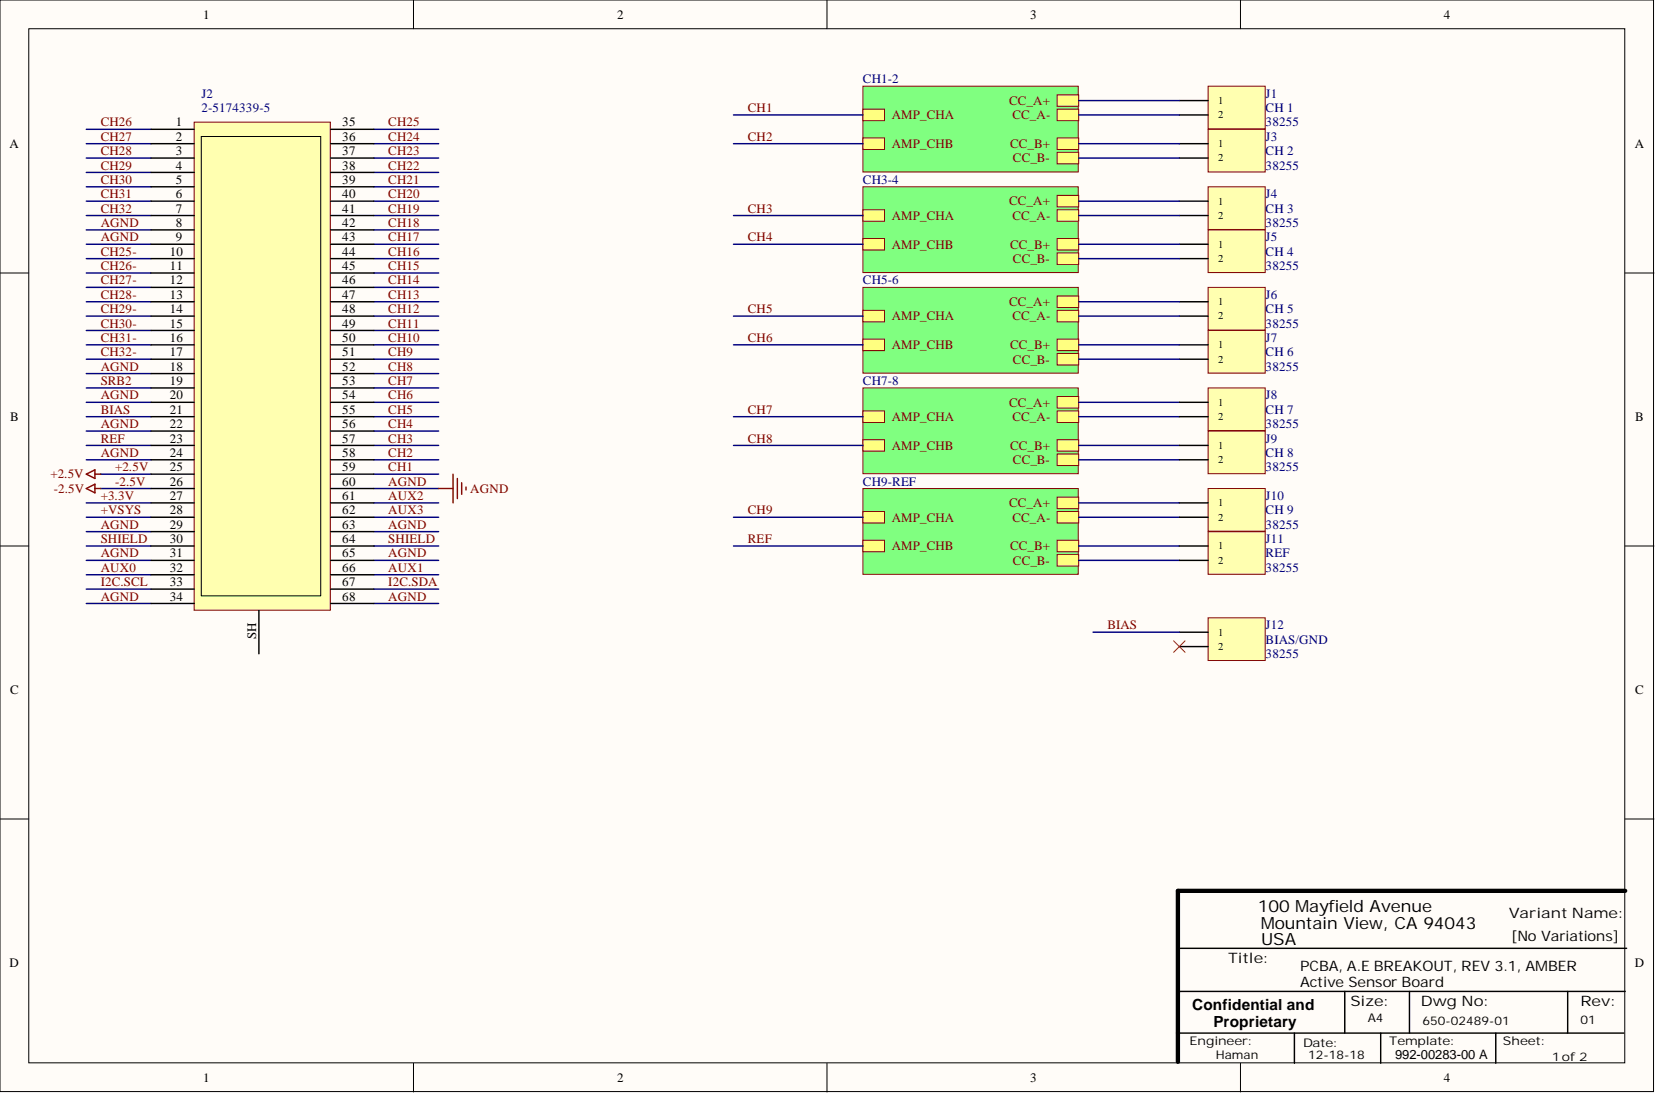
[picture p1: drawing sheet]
<svg xmlns="http://www.w3.org/2000/svg" width="292mm" height="193mm" viewBox="0 0 292 193" stroke-linecap="round" stroke-linejoin="round" font-family="sans-serif">
<defs><g id="words">
<g font-size="3">
<text x="221.9" y="160.9">100 Mayfield Avenue</text>
<text x="222.4" y="163.9">Mountain View, CA 94043</text>
<text x="222.5" y="166.7">USA</text>
</g>
<g font-size="2.7">
<text x="210.3" y="178.1">Confidential and</text>
<text x="214" y="181.1">Proprietary</text>
</g>
<g font-size="2.5">
<text x="266.1" y="162">Variant Name:</text>
<text x="266.5" y="166">[No Variations]</text>
<text x="216.6" y="169.8">Title:</text>
<text x="229.3" y="171.3">PCBA, A.E BREAKOUT, REV 3.1, AMBER</text>
<text x="229.3" y="174.1">Active Sensor Board</text>
<text x="238.2" y="177.4">Size:</text>
<text x="250.6" y="177.4">Dwg No:</text>
<text x="278.8" y="177.4">Rev:</text>
</g>
<g font-size="2.3">
<text x="35.9" y="3.3">1</text>
<text x="108.8" y="3.3">2</text>
<text x="181.7" y="3.3">3</text>
<text x="254.7" y="3.3">4</text>
<text x="31" y="22.3">1</text>
<text x="60.4" y="22.3">35</text>
<text x="1.7" y="26.1">A</text>
<text x="31" y="24.8">2</text>
<text x="31" y="27.4">3</text>
<text x="31" y="29.9">4</text>
<text x="60.4" y="24.8">36</text>
<text x="60.4" y="27.4">37</text>
<text x="60.4" y="29.9">38</text>
<text x="288.4" y="26.1">A</text>
<text x="31" y="32.4">5</text>
<text x="31" y="35">6</text>
<text x="60.4" y="32.4">39</text>
<text x="60.4" y="35">40</text>
<text x="31" y="37.5">7</text>
<text x="31" y="40">8</text>
<text x="60.4" y="37.5">41</text>
<text x="60.4" y="40">42</text>
<text x="29.9" y="45.1">10</text>
<text x="29.9" y="47.6">11</text>
<text x="31" y="42.6">9</text>
<text x="60.4" y="42.6">43</text>
<text x="60.4" y="45.1">44</text>
<text x="60.4" y="47.6">45</text>
<text x="29.9" y="50.2">12</text>
<text x="29.9" y="52.7">13</text>
<text x="60.4" y="50.2">46</text>
<text x="60.4" y="52.7">47</text>
<text x="29.9" y="55.3">14</text>
<text x="29.9" y="57.8">15</text>
<text x="60.4" y="55.3">48</text>
<text x="60.4" y="57.8">49</text>
<text x="29.9" y="60.3">16</text>
<text x="29.9" y="62.9">17</text>
<text x="29.9" y="65.4">18</text>
<text x="60.4" y="60.3">50</text>
<text x="60.4" y="62.9">51</text>
<text x="60.4" y="65.4">52</text>
<text x="29.9" y="67.9">19</text>
<text x="29.9" y="70.5">20</text>
<text x="60.4" y="67.9">53</text>
<text x="60.4" y="70.5">54</text>
<text x="1.8" y="74.3">B</text>
<text x="29.9" y="73">21</text>
<text x="29.9" y="75.5">22</text>
<text x="60.4" y="73">55</text>
<text x="60.4" y="75.5">56</text>
<text x="288.4" y="74.3">B</text>
<text x="29.9" y="78.1">23</text>
<text x="29.9" y="80.6">24</text>
<text x="29.9" y="83.1">25</text>
<text x="60.4" y="78.1">57</text>
<text x="60.4" y="80.6">58</text>
<text x="60.4" y="83.1">59</text>
<text x="29.9" y="85.7">26</text>
<text x="29.9" y="88.2">27</text>
<text x="60.4" y="85.7">60</text>
<text x="60.4" y="88.2">61</text>
<text x="29.9" y="90.7">28</text>
<text x="29.9" y="93.3">29</text>
<text x="29.9" y="95.8">30</text>
<text x="60.4" y="90.7">62</text>
<text x="60.4" y="93.3">63</text>
<text x="60.4" y="95.8">64</text>
<text x="29.9" y="98.3">31</text>
<text x="29.9" y="100.9">32</text>
<text x="60.4" y="98.3">65</text>
<text x="60.4" y="100.9">66</text>
<text x="29.9" y="103.4">33</text>
<text x="29.9" y="105.9">34</text>
<text x="60.4" y="103.4">67</text>
<text x="60.4" y="105.9">68</text>
<text x="45.2" y="112.7" transform="rotate(-90 45.2 112.7)">SH</text>
<text x="1.8" y="122.4">C</text>
<text x="288.4" y="122.4">C</text>
<text x="1.7" y="170.6">D</text>
<text x="288.4" y="170.6">D</text>
<text x="35.9" y="190.8">1</text>
<text x="108.8" y="190.8">2</text>
<text x="181.7" y="190.8">3</text>
<text x="246.1" y="186.8">992-00283-00 A</text>
<text x="254.7" y="190.8">4</text>
</g>
<g font-size="2.3" fill="#000080">
<text x="35.5" y="17.2">J2</text>
<text x="152.2" y="14.7">CH1-2</text>
<text x="223.2" y="17.2">J1</text>
<text x="35.5" y="19.8">2-5174339-5</text>
<text x="223.2" y="22.3">38255</text>
<text x="223.2" y="19.8">CH 1</text>
<text x="223.2" y="29.9">38255</text>
<text x="223.2" y="24.8">J3</text>
<text x="223.2" y="27.4">CH 2</text>
<text x="152.2" y="32.4">CH3-4</text>
<text x="223.2" y="35">J4</text>
<text x="223.2" y="40">38255</text>
<text x="223.2" y="37.5">CH 3</text>
<text x="223.2" y="47.6">38255</text>
<text x="223.2" y="42.6">J5</text>
<text x="223.2" y="45.1">CH 4</text>
<text x="152.2" y="50.2">CH5-6</text>
<text x="223.2" y="52.7">J6</text>
<text x="223.2" y="57.8">38255</text>
<text x="223.2" y="55.3">CH 5</text>
<text x="223.2" y="65.4">38255</text>
<text x="223.2" y="60.3">J7</text>
<text x="223.2" y="62.9">CH 6</text>
<text x="152.2" y="67.9">CH7-8</text>
<text x="223.2" y="70.5">J8</text>
<text x="223.2" y="75.5">38255</text>
<text x="223.2" y="73">CH 7</text>
<text x="223.2" y="83.1">38255</text>
<text x="223.2" y="78.1">J9</text>
<text x="223.2" y="80.6">CH 8</text>
<text x="152.2" y="85.7">CH9-REF</text>
<text x="223.2" y="88.2">J10</text>
<text x="223.2" y="93.3">38255</text>
<text x="223.2" y="90.7">CH 9</text>
<text x="223.2" y="95.8">J11</text>
<text x="223.2" y="100.9">38255</text>
<text x="223.2" y="98.3">REF</text>
<text x="223.2" y="111">J12</text>
<text x="223.2" y="113.5">BIAS/GND</text>
<text x="223.2" y="116.1">38255</text>
</g>
<g font-size="2.3" fill="#800000">
<text x="17.8" y="22.3">CH26</text>
<text x="68.5" y="22.3">CH25</text>
<text x="131.9" y="19.8">CH1</text>
<text x="157.3" y="21">AMP_CHA</text>
<text x="178" y="18.5">CC_A+</text>
<text x="178.6" y="21">CC_A-</text>
<text x="17.8" y="24.8">CH27</text>
<text x="17.8" y="27.4">CH28</text>
<text x="17.8" y="29.9">CH29</text>
<text x="68.5" y="29.9">CH22</text>
<text x="68.5" y="27.4">CH23</text>
<text x="68.5" y="24.8">CH24</text>
<text x="131.9" y="24.8">CH2</text>
<text x="157.3" y="26.1">AMP_CHB</text>
<text x="178.2" y="26.1">CC_B+</text>
<text x="178.7" y="28.6">CC_B-</text>
<text x="17.8" y="32.4">CH30</text>
<text x="17.8" y="35">CH31</text>
<text x="68.5" y="35">CH20</text>
<text x="68.5" y="32.4">CH21</text>
<text x="17.8" y="37.5">CH32</text>
<text x="17.8" y="40">AGND</text>
<text x="68.5" y="40">CH18</text>
<text x="68.5" y="37.5">CH19</text>
<text x="131.9" y="37.5">CH3</text>
<text x="157.3" y="38.8">AMP_CHA</text>
<text x="178" y="36.2">CC_A+</text>
<text x="178.6" y="38.8">CC_A-</text>
<text x="17.8" y="42.6">AGND</text>
<text x="17.8" y="45.1">CH25-</text>
<text x="17.8" y="47.6">CH26-</text>
<text x="68.5" y="47.6">CH15</text>
<text x="68.5" y="45.1">CH16</text>
<text x="68.5" y="42.6">CH17</text>
<text x="131.9" y="42.6">CH4</text>
<text x="157.3" y="43.8">AMP_CHB</text>
<text x="178.2" y="43.8">CC_B+</text>
<text x="178.7" y="46.4">CC_B-</text>
<text x="17.8" y="50.2">CH27-</text>
<text x="17.8" y="52.7">CH28-</text>
<text x="68.5" y="52.7">CH13</text>
<text x="68.5" y="50.2">CH14</text>
<text x="178" y="54">CC_A+</text>
<text x="17.8" y="55.3">CH29-</text>
<text x="17.8" y="57.8">CH30-</text>
<text x="68.5" y="57.8">CH11</text>
<text x="68.5" y="55.3">CH12</text>
<text x="131.9" y="55.3">CH5</text>
<text x="157.3" y="56.5">AMP_CHA</text>
<text x="178.6" y="56.5">CC_A-</text>
<text x="17.8" y="60.3">CH31-</text>
<text x="17.8" y="62.9">CH32-</text>
<text x="17.8" y="65.4">AGND</text>
<text x="68.5" y="65.4">CH8</text>
<text x="68.5" y="62.9">CH9</text>
<text x="68.5" y="60.3">CH10</text>
<text x="131.9" y="60.3">CH6</text>
<text x="157.3" y="61.6">AMP_CHB</text>
<text x="178.2" y="61.6">CC_B+</text>
<text x="178.7" y="64.1">CC_B-</text>
<text x="17.8" y="67.9">SRB2</text>
<text x="17.8" y="70.5">AGND</text>
<text x="68.5" y="70.5">CH6</text>
<text x="68.5" y="67.9">CH7</text>
<text x="178" y="71.7">CC_A+</text>
<text x="17.8" y="73">BIAS</text>
<text x="17.8" y="75.5">AGND</text>
<text x="68.5" y="75.5">CH4</text>
<text x="68.5" y="73">CH5</text>
<text x="131.9" y="73">CH7</text>
<text x="157.3" y="74.3">AMP_CHA</text>
<text x="178.6" y="74.3">CC_A-</text>
<text x="17.8" y="78.1">REF</text>
<text x="17.8" y="80.6">AGND</text>
<text x="20.3" y="83.1">+2.5V</text>
<text x="68.5" y="83.1">CH1</text>
<text x="68.5" y="80.6">CH2</text>
<text x="68.5" y="78.1">CH3</text>
<text x="131.9" y="78.1">CH8</text>
<text x="157.3" y="79.3">AMP_CHB</text>
<text x="178.2" y="79.3">CC_B+</text>
<text x="178.7" y="81.9">CC_B-</text>
<text x="8.9" y="84.4">+2.5V</text>
<text x="9.5" y="86.9">-2.5V</text>
<text x="17.8" y="88.2">+3.3V</text>
<text x="20.3" y="85.7">-2.5V</text>
<text x="68.5" y="85.7">AGND</text>
<text x="68.5" y="88.2">AUX2</text>
<text x="83" y="86.9">AGND</text>
<text x="178" y="89.5">CC_A+</text>
<text x="17.8" y="95.8">SHIELD</text>
<text x="17.8" y="90.7">+VSYS</text>
<text x="17.8" y="93.3">AGND</text>
<text x="68.5" y="93.3">AGND</text>
<text x="68.5" y="95.8">SHIELD</text>
<text x="68.5" y="90.7">AUX3</text>
<text x="131.9" y="90.7">CH9</text>
<text x="131.9" y="95.8">REF</text>
<text x="157.3" y="92">AMP_CHA</text>
<text x="178.6" y="92">CC_A-</text>
<text x="17.8" y="98.3">AGND</text>
<text x="17.8" y="100.9">AUX0</text>
<text x="68.5" y="98.3">AGND</text>
<text x="68.5" y="100.9">AUX1</text>
<text x="157.3" y="97.1">AMP_CHB</text>
<text x="178.2" y="97.1">CC_B+</text>
<text x="178.7" y="99.6">CC_B-</text>
<text x="17.8" y="105.9">AGND</text>
<text x="17.8" y="103.4">I2C.SCL</text>
<text x="68.5" y="105.9">AGND</text>
<text x="68.5" y="103.4">I2C.SDA</text>
<text x="195.3" y="111">BIAS</text>
</g>
<g font-size="2.1">
<text x="209.8" y="184.3">Engineer:</text>
<text x="229.8" y="184.6">Date:</text>
<text x="241.3" y="180.3">A4</text>
<text x="245.1" y="184.3">Template:</text>
<text x="250.9" y="180.8">650-02489-01</text>
<text x="265.1" y="184.3">Sheet:</text>
<text x="278.8" y="180.5">01</text>
<text x="214.5" y="186.9">Haman</text>
<text x="230.8" y="186.9">12-18-18</text>
<text x="273.7" y="187.1">1of 2</text>
</g>
<g font-size="1.9">
<text x="214.9" y="18.3">1</text>
<text x="214.9" y="20.9">2</text>
<text x="214.9" y="25.9">1</text>
<text x="214.9" y="28.5">2</text>
<text x="214.9" y="36.1">1</text>
<text x="214.9" y="38.6">2</text>
<text x="214.9" y="43.7">1</text>
<text x="214.9" y="46.2">2</text>
<text x="214.9" y="53.8">1</text>
<text x="214.9" y="56.3">2</text>
<text x="214.9" y="61.4">1</text>
<text x="214.9" y="64">2</text>
<text x="214.9" y="71.6">1</text>
<text x="214.9" y="74.1">2</text>
<text x="214.9" y="79.2">1</text>
<text x="214.9" y="81.7">2</text>
<text x="214.9" y="89.3">1</text>
<text x="214.9" y="91.8">2</text>
<text x="214.9" y="96.9">1</text>
<text x="214.9" y="99.4">2</text>
<text x="214.9" y="112.1">1</text>
<text x="214.9" y="114.6">2</text>
</g>
</g></defs>
<g fill="#fffcf8" stroke="#000" stroke-width=".18">
<path d="M0 0h291.7v192.5h-291.7z"/>
<path d="M5.1 5.1h281.5v182.4h-281.5z"/>
</g>
<path d="M72.9 0v5.1M145.9 0v5.1M218.8 0v5.1M0 48.2h5.1M286.7 48.2h5M0 96.3h5.1M286.7 96.3h5M0 144.5h5.1M286.7 144.5h5M72.9 187.5v5.1M145.9 187.5v5.1M218.8 187.5v5.1" fill="none" stroke="#000" stroke-width=".18"/>
<path d="M207.8 174.9h78.9M208 167.3h78.9M237.2 174.9v7.3M248.6 174.9v7.3M276.5 174.9v7.3M207.5 182.2h78.9M228.3 182.2v5.3M243.5 182.2v5.3M263.8 182.2v5.3" fill="none" stroke="#000" stroke-width=".25"/>
<path d="M286.7 157.1h-78.9v30.2" fill="none" stroke="#000" stroke-width=".76"/>
<g fill="none" stroke="#000080" stroke-width=".25">
<path d="M15.2 22.8h11.4M15.2 25.3h11.4M15.2 27.9h11.4M15.2 30.4h11.4M15.2 32.9h11.4M15.2 35.5h11.4M15.2 38h11.4M66 22.8h11.4M66 25.3h11.4M66 27.9h11.4M66 30.4h11.4M66 32.9h11.4"/>
<path d="M66 35.5h11.4M66 38h11.4M15.2 40.6h11.4M15.2 43.1h11.4M15.2 45.6h11.4M15.2 48.2h11.4M15.2 50.7h11.4M15.2 53.2h11.4M15.2 55.8h11.4M15.2 58.3h11.4M66 40.6h11.4M66 43.1h11.4"/>
<path d="M66 45.6h11.4M66 48.2h11.4M66 50.7h11.4M66 53.2h11.4M66 55.8h11.4M66 58.3h11.4M15.2 60.8h11.4M15.2 63.4h11.4M15.2 65.9h11.4M15.2 68.4h11.4M15.2 71h11.4M15.2 73.5h11.4"/>
<path d="M15.2 76h11.4M15.2 78.6h11.4M66 60.8h11.4M66 63.4h11.4M66 65.9h11.4M66 68.4h11.4M66 71h11.4M66 73.5h11.4M66 76h11.4M66 78.6h11.4M15.2 81.1h11.4M15.2 88.7h11.4"/>
<path d="M15.2 91.2h11.4M15.2 93.8h11.4M15.2 96.3h11.4M15.2 98.8h11.4M17.8 83.6h8.8M17.8 86.2h8.8M66 81.1h11.4M66 83.6h11.4M66 86.2h11.4M66 88.7h11.4M66 91.2h11.4M66 93.8h11.4"/>
<path d="M66 96.3h11.4M66 98.8h11.4M15.2 106.4h11.4M15.2 103.9h11.4M15.2 101.4h11.4M66 106.4h11.4M66 103.9h11.4M66 101.4h11.4"/>
</g>
<path d="M213.1 15.2h10.1v7.5h-10.1z" fill="#ffffb0" stroke="#800000" stroke-width=".18"/>
<path d="M208 17.7h5.1M208 20.3h5.1" fill="none" stroke="#000" stroke-width=".25"/>
<path d="M213.1 22.8h10.1v7.5h-10.1z" fill="#ffffb0" stroke="#800000" stroke-width=".18"/>
<path d="M208 25.3h5.1M208 27.9h5.1" fill="none" stroke="#000" stroke-width=".25"/>
<path d="M34.2 21.5h24.1v86.1h-24.1z" fill="#ffffb0" stroke="#800000" stroke-width=".18"/>
<path d="M35.5 24.1h21.1v81h-21.1z" fill="none" stroke="#000" stroke-width=".18"/>
<g fill="none" stroke="#000" stroke-width=".25">
<path d="M26.6 22.8h7.6M26.6 25.3h7.6M26.6 27.9h7.6M26.6 30.4h7.6M26.6 32.9h7.6M26.6 35.5h7.6M26.6 38h7.6M58.3 22.8h7.7M58.3 25.3h7.7M58.3 27.9h7.7M58.3 30.4h7.7M58.3 32.9h7.7"/>
<path d="M58.3 35.5h7.7M58.3 38h7.7M26.6 40.6h7.6M26.6 43.1h7.6M26.6 45.6h7.6M26.6 48.2h7.6M26.6 50.7h7.6M26.6 53.2h7.6M26.6 55.8h7.6M26.6 58.3h7.6M58.3 40.6h7.7M58.3 43.1h7.7"/>
<path d="M58.3 45.6h7.7M58.3 48.2h7.7M58.3 50.7h7.7M58.3 53.2h7.7M58.3 55.8h7.7M58.3 58.3h7.7M26.6 60.8h7.6M26.6 63.4h7.6M26.6 65.9h7.6M26.6 68.4h7.6M26.6 71h7.6M26.6 73.5h7.6"/>
<path d="M26.6 76h7.6M26.6 78.6h7.6M58.3 60.8h7.7M58.3 63.4h7.7M58.3 65.9h7.7M58.3 68.4h7.7M58.3 71h7.7M58.3 73.5h7.7M58.3 76h7.7M58.3 78.6h7.7M26.6 81.1h7.6M26.6 83.6h7.6"/>
<path d="M26.6 86.2h7.6M26.6 88.7h7.6M26.6 91.2h7.6M26.6 93.8h7.6M26.6 96.3h7.6M26.6 98.8h7.6M58.3 81.1h7.7M58.3 83.6h7.7M58.3 86.2h7.7M58.3 88.7h7.7M58.3 91.2h7.7M58.3 93.8h7.7"/>
<path d="M58.3 96.3h7.7M58.3 98.8h7.7M26.6 101.4h7.6M26.6 103.9h7.6M26.6 106.4h7.6M45.7 107.7v7.6M58.3 101.4h7.7M58.3 103.9h7.7M58.3 106.4h7.7"/>
</g>
<path d="M152.2 15.2h38v15.1h-38z" fill="#80ff80" stroke="#800000" stroke-width=".18"/>
<path d="M186.5 16.7h3.8v2.1h-3.8z" fill-rule="evenodd" fill="#ffff80"/>
<path d="M186.5 16.7h3.8v2.1h-3.8z" fill="none" stroke="#800000" stroke-width=".18"/>
<path d="M186.5 19.3h3.8v2h-3.8z" fill-rule="evenodd" fill="#ffff80"/>
<path d="M186.5 19.3h3.8v2h-3.8z" fill="none" stroke="#800000" stroke-width=".18"/>
<path d="M152.2 19.3h3.8v2h-3.8z" fill-rule="evenodd" fill="#ffff80"/>
<path d="M152.2 19.3h3.8v2h-3.8z" fill="none" stroke="#800000" stroke-width=".18"/>
<path d="M152.2 24.3h3.8v2.1h-3.8z" fill-rule="evenodd" fill="#ffff80"/>
<path d="M152.2 24.3h3.8v2.1h-3.8z" fill="none" stroke="#800000" stroke-width=".18"/>
<path d="M186.5 24.3h3.8v2.1h-3.8z" fill-rule="evenodd" fill="#ffff80"/>
<path d="M186.5 24.3h3.8v2.1h-3.8z" fill="none" stroke="#800000" stroke-width=".18"/>
<path d="M186.5 26.9h3.8v2h-3.8z" fill-rule="evenodd" fill="#ffff80"/>
<path d="M186.5 26.9h3.8v2h-3.8z" fill="none" stroke="#800000" stroke-width=".18"/>
<path d="M190.3 17.7h17.7M190.3 20.3h17.7M190.3 25.3h17.7M190.3 27.9h17.7" fill="none" stroke="#000080" stroke-width=".25"/>
<path d="M213.1 32.9h10.1v7.6h-10.1z" fill="#ffffb0" stroke="#800000" stroke-width=".18"/>
<path d="M208 35.5h5.1M208 38h5.1" fill="none" stroke="#000" stroke-width=".25"/>
<path d="M213.1 40.6h10.1v7.5h-10.1z" fill="#ffffb0" stroke="#800000" stroke-width=".18"/>
<path d="M208 43.1h5.1M208 45.6h5.1" fill="none" stroke="#000" stroke-width=".25"/>
<path d="M152.2 32.9h38v15.2h-38z" fill="#80ff80" stroke="#800000" stroke-width=".18"/>
<path d="M186.5 34.5h3.8v2h-3.8z" fill-rule="evenodd" fill="#ffff80"/>
<path d="M186.5 34.5h3.8v2h-3.8z" fill="none" stroke="#800000" stroke-width=".18"/>
<path d="M186.5 37h3.8v2h-3.8z" fill-rule="evenodd" fill="#ffff80"/>
<path d="M186.5 37h3.8v2h-3.8z" fill="none" stroke="#800000" stroke-width=".18"/>
<path d="M152.2 37h3.8v2h-3.8z" fill-rule="evenodd" fill="#ffff80"/>
<path d="M152.2 37h3.8v2h-3.8z" fill="none" stroke="#800000" stroke-width=".18"/>
<path d="M152.2 42.1h3.8v2h-3.8z" fill-rule="evenodd" fill="#ffff80"/>
<path d="M152.2 42.1h3.8v2h-3.8z" fill="none" stroke="#800000" stroke-width=".18"/>
<path d="M186.5 42.1h3.8v2h-3.8z" fill-rule="evenodd" fill="#ffff80"/>
<path d="M186.5 42.1h3.8v2h-3.8z" fill="none" stroke="#800000" stroke-width=".18"/>
<path d="M186.5 44.6h3.8v2h-3.8z" fill-rule="evenodd" fill="#ffff80"/>
<path d="M186.5 44.6h3.8v2h-3.8z" fill="none" stroke="#800000" stroke-width=".18"/>
<path d="M190.3 35.5h17.7M190.3 38h17.7M190.3 43.1h17.7M190.3 45.6h17.7" fill="none" stroke="#000080" stroke-width=".25"/>
<path d="M213.1 50.7h10.1v7.5h-10.1z" fill="#ffffb0" stroke="#800000" stroke-width=".18"/>
<path d="M208 53.2h5.1M208 55.8h5.1" fill="none" stroke="#000" stroke-width=".25"/>
<path d="M213.1 58.3h10.1v7.5h-10.1z" fill="#ffffb0" stroke="#800000" stroke-width=".18"/>
<path d="M208 60.8h5.1M208 63.4h5.1" fill="none" stroke="#000" stroke-width=".25"/>
<path d="M152.2 50.7h38v15.1h-38z" fill="#80ff80" stroke="#800000" stroke-width=".18"/>
<path d="M186.5 52.2h3.8v2h-3.8z" fill-rule="evenodd" fill="#ffff80"/>
<path d="M186.5 52.2h3.8v2h-3.8z" fill="none" stroke="#800000" stroke-width=".18"/>
<path d="M186.5 54.7h3.8v2.1h-3.8z" fill-rule="evenodd" fill="#ffff80"/>
<path d="M186.5 54.7h3.8v2.1h-3.8z" fill="none" stroke="#800000" stroke-width=".18"/>
<path d="M152.2 54.7h3.8v2.1h-3.8z" fill-rule="evenodd" fill="#ffff80"/>
<path d="M152.2 54.7h3.8v2.1h-3.8z" fill="none" stroke="#800000" stroke-width=".18"/>
<path d="M152.2 59.8h3.8v2h-3.8z" fill-rule="evenodd" fill="#ffff80"/>
<path d="M152.2 59.8h3.8v2h-3.8z" fill="none" stroke="#800000" stroke-width=".18"/>
<path d="M186.5 59.8h3.8v2h-3.8z" fill-rule="evenodd" fill="#ffff80"/>
<path d="M186.5 59.8h3.8v2h-3.8z" fill="none" stroke="#800000" stroke-width=".18"/>
<path d="M186.5 62.3h3.8v2.1h-3.8z" fill-rule="evenodd" fill="#ffff80"/>
<path d="M186.5 62.3h3.8v2.1h-3.8z" fill="none" stroke="#800000" stroke-width=".18"/>
<path d="M190.3 53.2h17.7M190.3 55.8h17.7M190.3 60.8h17.7M190.3 63.4h17.7" fill="none" stroke="#000080" stroke-width=".25"/>
<path d="M152.2 68.4h38v15.2h-38z" fill="#80ff80" stroke="#800000" stroke-width=".18"/>
<path d="M186.5 70h3.8v2h-3.8z" fill-rule="evenodd" fill="#ffff80"/>
<path d="M186.5 70h3.8v2h-3.8z" fill="none" stroke="#800000" stroke-width=".18"/>
<path d="M186.5 72.5h3.8v2h-3.8z" fill-rule="evenodd" fill="#ffff80"/>
<path d="M186.5 72.5h3.8v2h-3.8z" fill="none" stroke="#800000" stroke-width=".18"/>
<path d="M152.2 72.5h3.8v2h-3.8z" fill-rule="evenodd" fill="#ffff80"/>
<path d="M152.2 72.5h3.8v2h-3.8z" fill="none" stroke="#800000" stroke-width=".18"/>
<path d="M152.2 77.6h3.8v2h-3.8z" fill-rule="evenodd" fill="#ffff80"/>
<path d="M152.2 77.6h3.8v2h-3.8z" fill="none" stroke="#800000" stroke-width=".18"/>
<path d="M186.5 77.6h3.8v2h-3.8z" fill-rule="evenodd" fill="#ffff80"/>
<path d="M186.5 77.6h3.8v2h-3.8z" fill="none" stroke="#800000" stroke-width=".18"/>
<path d="M186.5 80.1h3.8v2h-3.8z" fill-rule="evenodd" fill="#ffff80"/>
<path d="M186.5 80.1h3.8v2h-3.8z" fill="none" stroke="#800000" stroke-width=".18"/>
<path d="M190.3 71h17.7M190.3 73.5h17.7M190.3 78.6h17.7M190.3 81.1h17.7" fill="none" stroke="#000080" stroke-width=".25"/>
<path d="M152.2 86.2h38v15.1h-38z" fill="#80ff80" stroke="#800000" stroke-width=".18"/>
<path d="M186.5 87.7h3.8v2h-3.8z" fill-rule="evenodd" fill="#ffff80"/>
<path d="M186.5 87.7h3.8v2h-3.8z" fill="none" stroke="#800000" stroke-width=".18"/>
<path d="M186.5 90.2h3.8v2.1h-3.8z" fill-rule="evenodd" fill="#ffff80"/>
<path d="M186.5 90.2h3.8v2.1h-3.8z" fill="none" stroke="#800000" stroke-width=".18"/>
<path d="M152.2 90.2h3.8v2.1h-3.8z" fill-rule="evenodd" fill="#ffff80"/>
<path d="M152.2 90.2h3.8v2.1h-3.8z" fill="none" stroke="#800000" stroke-width=".18"/>
<path d="M152.2 95.3h3.8v2h-3.8z" fill-rule="evenodd" fill="#ffff80"/>
<path d="M152.2 95.3h3.8v2h-3.8z" fill="none" stroke="#800000" stroke-width=".18"/>
<path d="M186.5 95.3h3.8v2h-3.8z" fill-rule="evenodd" fill="#ffff80"/>
<path d="M186.5 95.3h3.8v2h-3.8z" fill="none" stroke="#800000" stroke-width=".18"/>
<path d="M186.5 97.8h3.8v2.1h-3.8z" fill-rule="evenodd" fill="#ffff80"/>
<path d="M186.5 97.8h3.8v2.1h-3.8z" fill="none" stroke="#800000" stroke-width=".18"/>
<path d="M190.3 88.7h17.7M190.3 91.2h17.7M190.3 96.3h17.7M190.3 98.8h17.7" fill="none" stroke="#000080" stroke-width=".25"/>
<path d="M213.1 68.4h10.1v7.6h-10.1z" fill="#ffffb0" stroke="#800000" stroke-width=".18"/>
<path d="M208 71h5.1M208 73.5h5.1" fill="none" stroke="#000" stroke-width=".25"/>
<path d="M213.1 76h10.1v7.6h-10.1z" fill="#ffffb0" stroke="#800000" stroke-width=".18"/>
<path d="M208 78.6h5.1M208 81.1h5.1" fill="none" stroke="#000" stroke-width=".25"/>
<path d="M213.1 86.2h10.1v7.5h-10.1z" fill="#ffffb0" stroke="#800000" stroke-width=".18"/>
<path d="M208 88.7h5.1M208 91.2h5.1" fill="none" stroke="#000" stroke-width=".25"/>
<path d="M213.1 93.8h10.1v7.5h-10.1z" fill="#ffffb0" stroke="#800000" stroke-width=".18"/>
<path d="M208 96.3h5.1M208 98.8h5.1" fill="none" stroke="#000" stroke-width=".25"/>
<path d="M129.4 20.3h22.8M129.4 25.3h22.8M129.4 38h22.8M129.4 43.1h22.8M129.4 55.8h22.8M129.4 60.8h22.8M129.4 73.5h22.8M129.4 78.6h22.8M129.4 91.2h22.8M129.4 96.3h22.8" fill="none" stroke="#000080" stroke-width=".25"/>
<path d="M15.2 83.6l1.5-.7v1.5zM15.2 86.2l1.5-.8v1.5zM16.7 83.6h1.1M16.7 86.2h1.1" fill="none" stroke="#800000" stroke-width=".25"/>
<path d="M213.1 109h10.1v7.5h-10.1z" fill="#ffffb0" stroke="#800000" stroke-width=".18"/>
<path d="M208 111.5h5.1M208 114h5.1" fill="none" stroke="#000" stroke-width=".25"/>
<path d="M192.8 111.5h15.2" fill="none" stroke="#000080" stroke-width=".25"/>
<path d="M207 113l2 2.1M209 113l-2 2.1" fill="none" stroke="#f00" stroke-width=".18"/>
<path d="M77.4 86.2h2.5M79.9 83.6v5.1M80.7 84.4v3.5M81.4 85.2v2M82.2 85.9v.5" fill="none" stroke="#800000" stroke-width=".25"/>
<use href="#words"/>
</svg>
